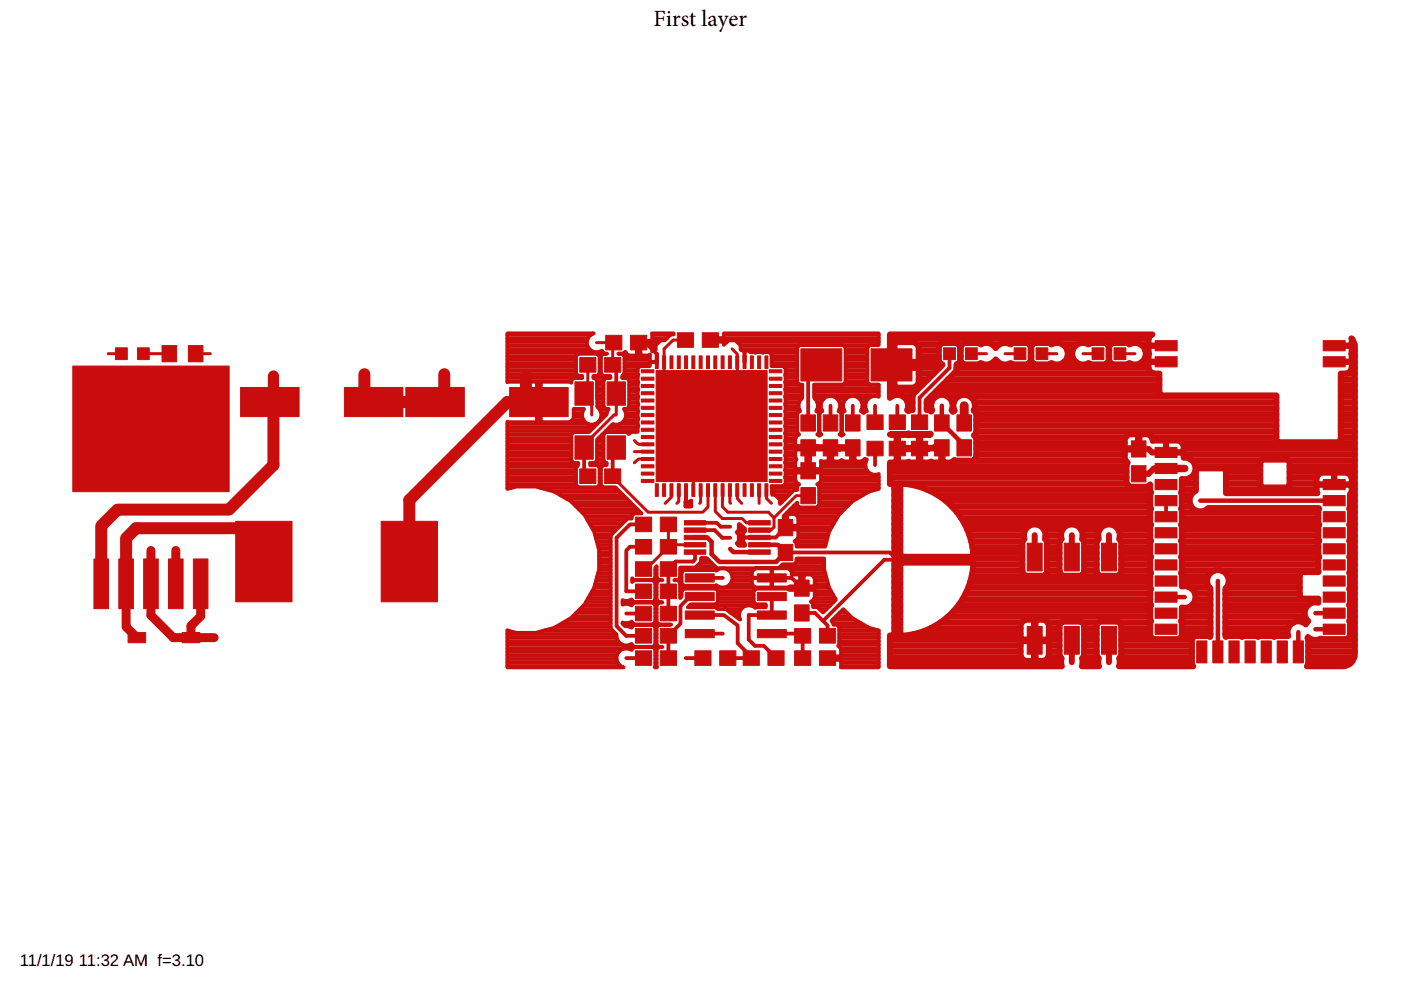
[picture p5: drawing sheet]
<svg xmlns="http://www.w3.org/2000/svg" width="297mm" height="210mm" viewBox="0 0 297 210" stroke-linecap="round" stroke-linejoin="round" font-family="sans-serif">
<defs><g id="words">
<text font-size="4.9" x="138.6" y="5.6">First layer</text>
<text font-size="3.5" x="4.2" y="204.7">11/1/19 11:32 AM f=3.10</text>
</g></defs>
<g fill="#c90d0c" stroke="#c90d0c" stroke-width=".21">
<path d="M140 114.4h3.4v3.1h-3.4z"/>
<path d="M134.7 114.4h3.5v3.1h-3.5z"/>
<path d="M168.5 123h3.1v3.4h-3.1z"/>
<path d="M168.5 128.2h3.1v3.5h-3.1z"/>
<path d="M134.7 119.1h3.5v3.1h-3.5z"/>
<path d="M140 119.1h3.4v3.1h-3.4z"/>
<path d="M134.7 123.8h3.5v3.1h-3.5z"/>
<path d="M140 123.8h3.4v3.1h-3.4z"/>
<path d="M165 110.2h3.1v3.4h-3.1z"/>
<path d="M165 115.4h3.1v3.5h-3.1z"/>
<path d="M174.5 93.2h3.1v3.5h-3.1z"/>
<path d="M174.5 88h3.1v3.4h-3.1z"/>
<path d="M147.3 138h3.4v3.1h-3.4z"/>
<path d="M152.6 138h3.4v3.1h-3.4z"/>
<path d="M134.7 138h3.5v3.1h-3.5z"/>
<path d="M140 138h3.4v3.1h-3.4z"/>
<path d="M140 133.3h3.4v3.1h-3.4z"/>
<path d="M134.7 133.3h3.5v3.1h-3.5z"/>
<path d="M162.8 138h3.4v3.1h-3.4z"/>
<path d="M157.6 138h3.4v3.1h-3.4z"/>
<path d="M169.8 98.1h3.1v3.4h-3.1z"/>
<path d="M169.8 103.4h3.1v3.4h-3.1z"/>
<path d="M134.7 109.6h3.5v3.1h-3.5z"/>
<path d="M140 109.6h3.4v3.1h-3.4z"/>
<path d="M134.7 128.5h3.5v3.1h-3.5z"/>
<path d="M140 128.5h3.4v3.1h-3.4z"/>
<path d="M173.7 138h3.5v3.1h-3.5z"/>
<path d="M168.5 138h3.4v3.1h-3.4z"/>
<path d="M173.7 133.3h3.5v3.1h-3.5z"/>
<path d="M168.5 133.3h3.4v3.1h-3.4z"/>
<path d="M145.1 110.4h4.5v.9h-4.5z"/>
<path d="M145.1 111.9h4.5v1h-4.5z"/>
<path d="M145.1 113.5h4.5v.9h-4.5z"/>
<path d="M145.1 115h4.5v1h-4.5z"/>
<path d="M145.1 116.6h4.5v.9h-4.5z"/>
<path d="M158.7 116.6h4.6v.9h-4.6z"/>
<path d="M158.7 115h4.6v1h-4.6z"/>
<path d="M158.7 113.5h4.6v.9h-4.6z"/>
<path d="M158.7 111.9h4.6v1h-4.6z"/>
<path d="M158.7 110.4h4.6v.9h-4.6z"/>
<path d="M145.3 121.7h6.1v1.7h-6.1z"/>
<path d="M145.3 125.6h6.1v1.7h-6.1z"/>
<path d="M145.3 129.5h6.1v1.8h-6.1z"/>
<path d="M145.3 133.5h6.1v1.7h-6.1z"/>
<path d="M160.6 133.5h6.1v1.7h-6.1z"/>
<path d="M160.6 129.5h6.1v1.8h-6.1z"/>
<path d="M160.6 125.6h6.1v1.7h-6.1z"/>
<path d="M160.6 121.7h6.1v1.7h-6.1z"/>
<path d="M73 82.1h12.4v6.2h-12.4z"/>
<path d="M51 82.1h12.4v6.2h-12.4z"/>
<path d="M15.4 77.6h33.2v26.6h-33.2z"/>
<path d="M30.5 118.5h3v10.6h-3z"/>
<path d="M35.7 118.5h3.1v10.6h-3.1z"/>
<path d="M25.2 118.5h3.1v10.6h-3.1z"/>
<path d="M19.9 118.5h3.1v10.6h-3.1z"/>
<path d="M41 118.5h3.1v10.6h-3.1z"/>
<path d="M50 110.5h11.9v17.1h-11.9z"/>
<path d="M80.8 110.5h12v17.1h-12z"/>
<path d="M86 82.1h12.4v6.2h-12.4z"/>
<path d="M108.1 82.1h12.4v6.2h-12.4z"/>
<path d="M34.4 73.3h3v3.4h-3z"/>
<path d="M39.9 73.3h3.1v3.4h-3.1z"/>
<path d="M24.5 73.7h2.5v2.5h-2.5z"/>
<path d="M29.1 73.7h2.5v2.5h-2.5z"/>
<path d="M38.6 134.1h3.8v2.2h-3.8z"/>
<path d="M27.2 134.1h3.7v2.2h-3.7z"/>
<path d="M244.9 94.8h4.7v2.2h-4.7z"/>
<path d="M280.5 101.7h4.7v2.1h-4.7z"/>
<path d="M244.9 111.9h4.7v2.1h-4.7z"/>
<path d="M244.9 108.5h4.7v2.1h-4.7z"/>
<path d="M244.9 132.3h4.7v2.2h-4.7z"/>
<path d="M244.9 128.9h4.7v2.2h-4.7z"/>
<path d="M244.9 105.1h4.7v2.1h-4.7z"/>
<path d="M274.2 135.9h2.2v4.6h-2.2z"/>
<path d="M270.8 135.9h2.1v4.6h-2.1z"/>
<path d="M244.9 118.7h4.7v2.2h-4.7z"/>
<path d="M244.9 98.3h4.7v2.1h-4.7z"/>
<path d="M280.5 105.1h4.7v2.1h-4.7z"/>
<path d="M244.9 101.7h4.7v2.1h-4.7z"/>
<path d="M244.9 122.1h4.7v2.2h-4.7z"/>
<path d="M244.9 115.3h4.7v2.2h-4.7z"/>
<path d="M280.5 125.5h4.7v2.2h-4.7z"/>
<path d="M280.5 111.9h4.7v2.1h-4.7z"/>
<path d="M280.5 108.5h4.7v2.1h-4.7z"/>
<path d="M244.9 125.5h4.7v2.2h-4.7z"/>
<path d="M280.5 122.1h4.7v2.2h-4.7z"/>
<path d="M280.5 118.7h4.7v2.2h-4.7z"/>
<path d="M280.5 115.3h4.7v2.2h-4.7z"/>
<path d="M257.1 135.9h2.2v4.6h-2.2z"/>
<path d="M267.4 135.9h2.1v4.6h-2.1z"/>
<path d="M264 135.9h2.1v4.6h-2.1z"/>
<path d="M260.6 135.9h2.1v4.6h-2.1z"/>
<path d="M253.7 135.9h2.2v4.6h-2.2z"/>
<path d="M280.5 128.9h4.7v2.2h-4.7z"/>
<path d="M280.5 132.3h4.7v2.2h-4.7z"/>
<path d="M280.5 75.6h4.7v2.2h-4.7z"/>
<path d="M280.5 72.2h4.7v2.2h-4.7z"/>
<path d="M244.9 75.6h4.7v2.2h-4.7z"/>
<path d="M244.9 72.2h4.7v2.2h-4.7z"/>
<path d="M233.5 115.2h3.2v5.9h-3.2z"/>
<path d="M233.5 132.8h3.2v5.9h-3.2z"/>
<path d="M225.7 115.2h3.1v5.9h-3.1z"/>
<path d="M225.7 132.8h3.1v5.9h-3.1z"/>
<path d="M217.8 115.2h3.2v5.9h-3.2z"/>
<path d="M217.8 132.8h3.2v5.9h-3.2z"/>
<path d="M136 78.4h2.6v.6h-2.6z"/>
<path d="M136 80h2.6v.6h-2.6z"/>
<path d="M136 81.5h2.6v.6h-2.6z"/>
<path d="M136 83.1h2.6v.6h-2.6z"/>
<path d="M136 84.6h2.6v.6h-2.6z"/>
<path d="M136 86.1h2.6v.7h-2.6z"/>
<path d="M136 87.7h2.6v.6h-2.6z"/>
<path d="M136 89.3h2.6v.6h-2.6z"/>
<path d="M136 90.8h2.6v.6h-2.6z"/>
<path d="M136 92.4h2.6v.6h-2.6z"/>
<path d="M136 93.9h2.6v.6h-2.6z"/>
<path d="M136 95.4h2.6v.7h-2.6z"/>
<path d="M136 97h2.6v.6h-2.6z"/>
<path d="M136 98.6h2.6v.6h-2.6z"/>
<path d="M136 100.1h2.6v.6h-2.6z"/>
<path d="M136 101.6h2.6v.7h-2.6z"/>
<path d="M138.9 102.6h.7v2.6h-.7z"/>
<path d="M140.5 102.6h.6v2.6h-.6z"/>
<path d="M142 102.6h.7v2.6h-.7z"/>
<path d="M143.6 102.6h.6v2.6h-.6z"/>
<path d="M145.1 102.6h.7v2.6h-.7z"/>
<path d="M146.7 102.6h.6v2.6h-.6z"/>
<path d="M148.2 102.6h.7v2.6h-.7z"/>
<path d="M149.8 102.6h.6v2.6h-.6z"/>
<path d="M151.3 102.6h.7v2.6h-.7z"/>
<path d="M152.9 102.6h.6v2.6h-.6z"/>
<path d="M154.4 102.6h.7v2.6h-.7z"/>
<path d="M156 102.6h.6v2.6h-.6z"/>
<path d="M157.5 102.6h.7v2.6h-.7z"/>
<path d="M159.1 102.6h.6v2.6h-.6z"/>
<path d="M160.6 102.6h.7v2.6h-.7z"/>
<path d="M162.2 102.6h.6v2.6h-.6z"/>
<path d="M163.1 101.6h2.7v.7h-2.7z"/>
<path d="M163.1 100.1h2.7v.6h-2.7z"/>
<path d="M163.1 98.6h2.7v.6h-2.7z"/>
<path d="M163.1 97h2.7v.6h-2.7z"/>
<path d="M163.1 95.4h2.7v.7h-2.7z"/>
<path d="M163.1 93.9h2.7v.6h-2.7z"/>
<path d="M163.1 92.4h2.7v.6h-2.7z"/>
<path d="M163.1 90.8h2.7v.6h-2.7z"/>
<path d="M163.1 89.3h2.7v.6h-2.7z"/>
<path d="M163.1 87.7h2.7v.6h-2.7z"/>
<path d="M163.1 86.1h2.7v.7h-2.7z"/>
<path d="M163.1 84.6h2.7v.6h-2.7z"/>
<path d="M163.1 83.1h2.7v.6h-2.7z"/>
<path d="M163.1 81.5h2.7v.6h-2.7z"/>
<path d="M163.1 80h2.7v.6h-2.7z"/>
<path d="M163.1 78.4h2.7v.6h-2.7z"/>
<path d="M162.2 75.5h.6v2.6h-.6z"/>
<path d="M160.6 75.5h.7v2.6h-.7z"/>
<path d="M159.1 75.5h.6v2.6h-.6z"/>
<path d="M157.5 75.5h.7v2.6h-.7z"/>
<path d="M156 75.5h.6v2.6h-.6z"/>
<path d="M154.4 75.5h.7v2.6h-.7z"/>
<path d="M152.9 75.5h.6v2.6h-.6z"/>
<path d="M151.3 75.5h.7v2.6h-.7z"/>
<path d="M149.8 75.5h.6v2.6h-.6z"/>
<path d="M148.2 75.5h.7v2.6h-.7z"/>
<path d="M146.7 75.5h.6v2.6h-.6z"/>
<path d="M145.1 75.5h.7v2.6h-.7z"/>
<path d="M143.6 75.5h.6v2.6h-.6z"/>
<path d="M142 75.5h.7v2.6h-.7z"/>
<path d="M140.5 75.5h.6v2.6h-.6z"/>
<path d="M138.9 75.5h.7v2.6h-.7z"/>
<path d="M139.1 78.6h23.5v23.5h-23.5z"/>
<path d="M219.7 73.7h2.5v2.5h-2.5z"/>
<path d="M215 73.7h2.5v2.5h-2.5z"/>
<path d="M200.1 73.7h2.5v2.5h-2.5z"/>
<path d="M204.7 73.7h2.5v2.5h-2.5z"/>
<path d="M236.2 73.7h2.5v2.5h-2.5z"/>
<path d="M231.5 73.7h2.5v2.5h-2.5z"/>
<path d="M188.5 88h3.5v3.1h-3.5z"/>
<path d="M188.5 93.6h3.5v3h-3.5z"/>
<path d="M193.3 88h3.4v3.1h-3.4z"/>
<path d="M193.3 93.6h3.4v3h-3.4z"/>
<path d="M183.8 88h3.4v3.1h-3.4z"/>
<path d="M183.8 93.6h3.4v3h-3.4z"/>
<path d="M169.8 88h3.1v3.4h-3.1z"/>
<path d="M169.8 93.2h3.1v3.5h-3.1z"/>
<path d="M169.8 74h8.7v6.8h-8.7z"/>
<path d="M184.7 74h8.7v6.8h-8.7z"/>
<path d="M121.9 81h3.9v4.9h-3.9z"/>
<path d="M121.9 92.4h3.9v5h-3.9z"/>
<path d="M128.7 92.4h3.9v5h-3.9z"/>
<path d="M128.7 81h3.9v4.9h-3.9z"/>
<path d="M128.2 99.4h3.4v3.1h-3.4z"/>
<path d="M122.9 99.4h3.4v3.1h-3.4z"/>
<path d="M122.9 75.8h3.4v3.1h-3.4z"/>
<path d="M128.2 75.8h3.4v3.1h-3.4z"/>
<path d="M148.9 70.5h3.4v3.1h-3.4z"/>
<path d="M143.6 70.5h3.4v3.1h-3.4z"/>
<path d="M179.3 88h3.1v3.4h-3.1z"/>
<path d="M179.3 93.2h3.1v3.5h-3.1z"/>
<path d="M202.9 93.2h3.1v3.5h-3.1z"/>
<path d="M202.9 88h3.1v3.4h-3.1z"/>
<path d="M198.1 88h3.1v3.4h-3.1z"/>
<path d="M198.1 93.2h3.1v3.5h-3.1z"/>
<path d="M133.7 71.1h3.4v3.1h-3.4z"/>
<path d="M128.4 71.1h3.4v3.1h-3.4z"/>
<path d="M239.9 98.7h3.1v3.5h-3.1z"/>
<path d="M239.9 93.5h3.1v3.4h-3.1z"/>
</g>
<g fill="none" stroke="#c90d0c" stroke-width=".8">
<path d="M107.6 70.7h18.3a2.07 2.07 0 0 0-1.3 2.8 2.07 2.07 0 0 0 3.1 .9l.4 .6h.6h-.8l-.5 .5v3.7l.5 .5h1.5v.5h-1l-.4 .4v5.6l.4 .5h.7l-.5 1.2-3.7 3.7h-3.3l-.5 .5v5.6l.5 .5h1v.4l-.5 .5v3.7l.5 .5h4.1l.4-.5v-3.7l-.4-.5h-1.6v-.4h1l.5-.5v-4.5l3.3-3.3a2.04 2.04 0 0 0 2.4-.7 2.04 2.04 0 0 0 0-2.5h.6l.5-.5v-5.6l-.5-.4h-1v-.5l.5-.5v-3.7l-.5-.5h-.8h1.1l.4-.4a1.11 1.11 0 0 0 .9 .8h1.5v-2.4h.8v2.4h1.5l.5-.3v1.7h1.5h-1.5v.8h-2.1l-.5 .5v1.3l.1 .1-.1 .1v1.3l.1 .1-.1 .2v1.3l.1 .1-.1 .1v1.3l.1 .1-.1 .2v1.3l.1 .1-.1 .1v1.3l.1 .1-.1 .2v1.2l.1 .2-.1 .1v1.3l.1 .1-.1 .2v1.1h-1.4l-.5 .4-.4-.4h-4.5l-.4 .5v5.6l.4 .5h.2v.4h-.7l-.5 .5v3.7l.5 .5h2.5l5.6 5.6h-1.6l-.5 .4v.6h-.9l-3.5 3.6v19.8l1.2 1.3a2.07 2.07 0 0 0 1 2 2.07 2.07 0 0 0 2.2-.1l.5 .6h4.1l.4-.4v-3.8l-.4-.4h-4.1l-.5 .6-.7-.3h-.7l-.5-.6v-.2a1.97 1.97 0 0 0 1.9-.2l.5 .6h4.1l.4-.4v-3.8l-.4-.5h-4.1l-.5 .7a1.97 1.97 0 0 0-1.9-.2v-1a1.91 1.91 0 0 0 1.9-.1l.5 .6h4.1l.4-.5v-3.7l-.4-.5h-4.1l-.4 .4v-.8l.4 .4h4.1l.4-.5v-2.1l.3-.3v2.4l.5 .5h.7h-.7l-.5 .5v3.7l.5 .5h.7h-.7l-.5 .5v3.8l.5 .4h2.6l-2.6 .1-.5 .4v3.8l.5 .4h.7l-.7 .1-.5 .4 .1 3.9h-.5l.1-3.9-.4-.4h-4.1l-.5 .6a2.06 2.06 0 0 0-3 .8 2.06 2.06 0 0 0 1.3 2.9h-24.6v-7.8a15.4 15.4 0 0 0 19.4-13 15.6 15.6 0 0 0-17.5-17.5l-1.9 .5v-14.3l6.3 .1v-3.9h.7v3.9h6a1.16 1.16 0 0 0 1-1v-1.8h2.2a2.07 2.07 0 0 0 .4 2.9 2.07 2.07 0 0 0 3-.4 2.07 2.07 0 0 0-.6-2.9v-5.7l-.5-.4h-.3v-.5h.9l.4-.5v-3.7l-.4-.5h-4.1l-.5 .5v3.7l.5 .5h.8v.5h-1.8l-.5 .4v.6l-.5-.3h-6v3.9h-.7v-3.9l-6.3 .1zM107.6 79.3h14.6M107.6 78.5h14.5M107.6 77.8h14.5M107.6 77h14.5M107.6 76.3h14.5M107.6 75.5h14.5M107.6 74.8h20.3M107.6 74h17.4M107.6 73.3h16.9M107.6 72.5h16.8M107.6 71.8h17"/>
<path d="M107.6 71h17.6M127 79.3h.5M127.1 78.5h.3M127.1 77.8h.3M127.1 77h.3M127.1 76.3h.3M127.1 75.5h.3M129.9 77.4l.8 .7v5.3M132.3 79.3h2.9M132.4 74.8h.3M132.4 78.5h2.8M132.4 77.8h3.1"/>
<path d="M132.4 77h5.4M132.4 76.3h5.4M132.4 75.5h5.4M135 74.8h.8M135 74h.8M135 73.3h.8M135.8 72.3h2.5l-.1-1.6h4.6v.2h-.6l-1.3 1.3h-.8l-1.1 1v1.1l-.7 .2v-1.5h-2.5zM135.8 72.5h3.9M138.3 74h.7M138.3 73.3h.7M138.3 71.8h3.1M138.3 71h3.8"/>
<path d="M139.3 76.8h.1M139.3 75v1.8M139.3 76.3h.1M139.3 75.5h.1M151 71.8h35.3M153.5 72.5h.6M153.5 71h32.8M156.3 72.5h30M157 74h12M157 73.3h12.4M157.9 76.8v-2.5h-.7l-.2-.2v-.9l-1-1h-1.5l-1 .9v-.6h-2.5v-.8h2.5v-1h32.8v2.5h-1.9l-.5 .4v7.5l.5 .5h1.9v2.5a2.04 2.04 0 0 0-2.4 .6 2.04 2.04 0 0 0-.1 2.5h-.3l-.4 .4-.6-.4a2.08 2.08 0 0 0-1.7-3.3 2.08 2.08 0 0 0-1.7 3.3l-.6 .5v4l.4 .4-.5 .3-.4-.3 .4-.4v-4l-.6-.5a2.07 2.07 0 0 0-1.7-3.3 2.07 2.07 0 0 0-1.7 3.3l-.7 .5v4l.5 .4-.5 .3-.4-.3 .4-.4v-4l-.6-.5a2 2 0 0 0-.5-2.8v-2.8h6.2l.5-.5v-7.5l-.5-.4h-9.3l-.5 .4v7.5l.5 .5h.6v2.8a2.01 2.01 0 0 0-.4 2.8l-.7 .5v4l.4 .4a1.17 1.17 0 0 0-.8 1v1.5h2.4v.7h-2.4v1.5l.3 .6-.3 .6v1.4h2.4v.8h-2.4v1.5a1.17 1.17 0 0 0 .8 1l-.4 .4v.8h-.7l-2.9 2.9v-.8l-1.1-1.1h-.6l-.1-1.8h2.5l.5-.5v-1.3l-.2-.1 .2-.2v-1.2l-.2-.2 .2-.1v-1.3l-.2-.1 .2-.1v-1.3l-.2-.2 .2-.1v-1.3l-.2-.1 .2-.2v-1.2l-.2-.1 .2-.2v-1.3l-.2-.1 .2-.1v-1.3l-.2-.2 .2-.1v-1.3l-.2-.1 .2-.2v-1.2l-.2-.2 .2-.1v-1.3l-.2-.1 .2-.1v-1.3l-.2-.2 .2-.1v-1.3l-.2-.1 .2-.1v-1.3l-.2-.2 .2-.1v-1.2l-.2-.2 .2-.1v-1.3l-.5-.5h-2.5v-2.5l-.5-.4h-1.2l-.2 .1-.1-.1h-1.3l-.1 .1-.2-.1h-1a1.23 1.23 0 0 0-1.1-.4v2.5M157.9 76.3h.1"/>
<path d="M157.9 75.5h.1M157.9 74.8h.1M160.1 74.8h.1M161.7 74.8h.1M163.2 74.8h5.8M163.6 77h5.4M163.6 76.3h5.4M163.6 75.5h5.4M166.3 77.8h2.7M166.6 79.3h2.4M166.6 78.5h2.4M174.1 77.4l-2.8 2.8v9.5"/>
<path d="M178.9 73.3h5.4M179.3 79.3h4.6M179.3 78.5h4.6M179.3 77.8h4.6M179.3 77h4.6M179.3 76.3h4.6M179.3 75.5h4.6M179.3 74.8h4.6M179.3 74h4.6M201.3 75v3l-6.3 6.3v5.2M107.6 84.8h6.3v.8h-6.3zM107.6 99.7h14.5"/>
<path d="M107.6 98.9h14.7M107.6 98.2h15M107.6 97.4h13.5M107.6 96.7h13.5M107.6 95.9h13.5M107.6 95.2h13.5M107.6 94.4h13.5M107.6 93.6h13.5M107.6 92.9h13.5M107.6 92.1h13.5M107.6 91.4h17.5M107.6 90.6h18.3"/>
<path d="M107.6 89.9h17.1M107.6 85.3h6.3M107.6 80.8h13.5M107.6 80.1h15.8M113.9 89.1h.7M113.9 88.4h.7M113.9 87.6h.7M113.9 86.8h.7M113.9 86.1h.7M113.9 84.6h.7M113.9 83.8h.7M113.9 83.1h.7"/>
<path d="M113.9 82.3h.7M113.9 81.6h.7M121.3 89.1h2.4M121.6 88.4h1.8M121.6 87.6h1.8M121.6 86.8h2.1M123.8 94.9v5.3l.8 .8M125.1 98.2h3.5M125.8 80.1h3.6M126.2 89.9h.4M126.6 97.4h1.4M126.6 96.7h1.4"/>
<path d="M126.6 95.9h1.4M126.6 95.2h1.4M126.6 94.4h1.4M126.6 93.6h1.4M126.6 83.8h1.4M126.6 83.1h1.4M126.6 82.3h1.4M126.6 81.6h1.4M126.6 80.8h1.4M126.6 86.1h1.4M126.6 85.3h1.4M126.6 84.6h1.4"/>
<path d="M126.9 92.9h1.1M127 98.9h.6M127.1 99.7h.3M127.2 89.1h.2M127.2 86.8h1.7M127.5 88.4h.6M127.5 87.6h1.1M127.7 92.1h.3M128.4 91.4h6.8M129.2 90.6h6M130.7 94.9l-.8 .8v5.3M131.4 89.9h3.8"/>
<path d="M131.9 80.1h3.3M132.4 89.1h2.8M132.4 86.8h2.8M132.7 88.4h2.5M132.7 87.6h2.5M133.4 86.1h1.8M133.4 85.3h1.8M133.4 84.6h1.8M133.4 83.8h1.8M133.4 83.1h1.8M133.4 82.3h1.8M133.4 81.6h1.8"/>
<path d="M133.4 80.8h1.8M166.5 99.7h4.5M166.5 98.2h2.1M166.6 98.9h2M166.6 97.4h2.2M166.6 96.7h2M166.6 95.9h2M166.6 95.2h4.4M166.6 94.4h2M166.6 93.6h2M166.6 92.9h2.1M166.6 92.1h2.8"/>
<path d="M166.6 91.4h2.4M166.6 90.6h2.4M166.6 89.9h2.4M166.6 89.1h2.4M166.6 88.4h2.4M166.6 87.6h2.5M166.6 86.8h2.9M166.6 86.1h2.7M166.6 85.3h2.8M166.6 84.6h3.3M166.6 83.8h3.5M166.6 83.1h3.5"/>
<path d="M166.6 82.3h3.5M166.6 81.6h3.5M166.6 80.8h2.4M166.6 80.1h2.4M171 95.3h.7v4.1h-.7zM171 98.9h.7M171 98.2h.7M171 97.4h.7M171 96.7h.7M171 95.9h.7M171.7 94.6h4v.7h-4zM171.7 99.7h12.1"/>
<path d="M171.7 95.2h4M172.6 83.8h13.7M172.6 83.1h13.7M172.6 82.3h13.7M172.6 81.6h13.7M172.8 84.6h1.8M173.2 86.8h1M173.3 85.3h.8M173.4 92.1h.7M173.4 86.1h.6M173.7 87.6h.1M173.7 91.4h.1"/>
<path d="M173.7 90.6h.1M173.7 89.9h.1M173.7 89.1h.1M173.7 88.4h.1M174.1 98.9h9.4M174.1 98.2h9.4M175.7 95.3h.8v2.5h1.3l.6-.3 .7 .3h1.3v-2.5h.8v2.5h1.3l.6-.2 .2-.3 .5 .1a2.04 2.04 0 0 0 .1 2.5 2.04 2.04 0 0 0 2.4 .6v3.2a14.9 14.9 0 0 0-11.4 12.2h-6v-.8l-.4-.4 .7-.7 .1-1.8h-2.4v-.7h2.4v-1.5a1.16 1.16 0 0 0-1-1h-1.4v2.5h-.7v-2.1l2.8-2.8v.5l.5 .5h3.7l.5-.5v-4l-.4-.4 .3-.2 .4-.5 .1-1.8h-2.4v-.8h2.4l-.1-1.7 1.7 .1zM175.7 97.4h.8M175.7 96.7h.8M175.7 95.9h.8M176.1 86v3.7M176.5 94.6h3.9v.7h-3.9z"/>
<path d="M176.5 95.2h3.9M177.5 84.6h1.8M177.9 86.8h1M178 85.3h.9M178.1 92.1h.7M178.1 86.1h.7M178.4 87.6h.1M178.4 91.4h.1M178.4 90.6h.1M178.4 89.9h.1M178.4 89.1h.1M178.4 88.4h.1"/>
<path d="M179.3 80.8h4.6M179.3 80.1h4.6M180.4 97.4h.8M180.4 96.7h.8M180.4 95.9h.8M180.8 86v3.7M182.2 84.6h1.9M182.7 86.8h1M182.7 85.3h.9M182.8 86.1h.7M183.2 97.4h.3M185.5 86v3.5"/>
<path d="M185.5 95.1v3.5M190.2 86v3.5M107.6 103.5h.8M107.6 102.7h14.5M107.6 102h14.5M107.6 101.2h14.5M107.6 100.5h14.5M114.7 103.5h15.9M117.5 104.2h13.9M118.8 105h13.3M120.1 105.7h12.8M121.3 106.5h12.3"/>
<path d="M122 107.3h12.4M122.8 108h12.3M123.5 108.8h12.4M124.1 109.5h9.8M124.6 110.3h8.1M125 111h7M125.4 111.8h5.8M125.9 112.5h4.5M126.1 113.3h3.6M126.3 114h3.2M126.5 114.8h3M126.7 115.5h2.8"/>
<path d="M126.9 116.3h2.6M127 118.6h2.5M127 117.8h2.5M127 117.1h2.5M127 119.3h2.5M127.1 102.7h.3M127.1 102h.3M127.1 101.2h.3M127.1 100.5h.3M136.4 111.2h-2.8l-2.9 2.8v18.8l2.1 2h3.6M136.4 115.9h-2.8l-.8 .8v8.7h3.6M145.3 107.3h1.3"/>
<path d="M145.3 106.5h1.3M145.5 103.9v2.5l.7-.1 .4-.2v1.3h-1.3l.2-3.5M145.5 104.2h.1M145.5 105h.1M145.5 105.7h.1M147.4 110.8h4.6l.8 .9h2M147.4 117.1v1.5l-.5 .5h-3.6l-1.6 1.5v9.5M147.4 112.4h4.1l1.6 1.6h1.7M148.5 119.3h2.3M148.6 118.6h1.5M156.5 112.5h1.4M156.5 115.5h1.4"/>
<path d="M156.6 114.8h1M156.6 113.3h1M156.6 111.1h.2l1 .9h.1v.6a1.35 1.35 0 0 0-.4 1.4h3.5h-3.5a1.33 1.33 0 0 0 .4 1.3v.4h-1.3l-.4-.5 .4-.4v-1.5l-.4-.4 .4-.5zM156.6 114h.9M156.6 111.8h.9M163.7 104.2h4.3M163.7 103.5h5.3M164.4 105h2.8M165.1 105.7h1.4M165.4 106.5h.3M166.2 111h.7M166.2 110.3h.7"/>
<path d="M166.2 109.5h.7M166.4 101.2h2.2M166.5 102.7h2.9M166.5 111.9l-2 2.1h-3.5M166.5 117.1h22.2l1.5 1.6h-2.7l-13 13M166.6 102h2.1M166.6 100.5h2M166.8 108.8h11.4M166.9 111.8h9.4M167.6 108h11.4M168.3 107.3h.8M168.6 114.8h6.6"/>
<path d="M168.7 119.3h6M168.9 118.6h5.8M168.9 115.5h6.1M169.1 109.5h8.5M169.2 114h6.2M169.3 113.3h6.3M169.3 112.5h6.6M169.3 111h7.5M169.3 110.3h7.9M173.3 102.7h13M173.6 107.3h6.1M173.7 105h9.3"/>
<path d="M173.7 104.2h10.6M173.7 103.5h12.6M173.7 106.5h6.8M173.7 105.7h8M174 102h12.3M174.1 101.2h12.2M174.1 100.5h10.5M247.2 106.2v3.4M107.6 139h23.2M107.6 136h23.4M107.6 135.2h23.1M107.6 134.4h23"/>
<path d="M107.6 133.7h.1M107.6 139.7h23.1M107.6 138.2h23.6M107.6 137.5h26.6M107.6 136.7h24.4M115.4 133.7h14.5M117.9 132.9h11.6M119.1 132.2h10.4M120.5 131.4h9M121.5 130.7h8M122.2 129.9h7.3M123 129.1h6.5"/>
<path d="M123.7 128.4h5.8M124.2 127.6h5.3M124.7 126.9h4.8M125.1 126.1h4.4M125.6 125.4h3.9M126 124.6h3.5M126.2 123.9h3.3M126.4 123.1h3.1M126.6 122.3h2.9M126.8 121.6h2.7M127 120.8h2.5M127 120.1h2.5"/>
<path d="M132 127.6h2.3M132 132.2h2.2M132.8 130.1h3.6M132.8 139.5h3.6M133.5 132.9h.5M133.5 136.7h.5M134 123.1h.3M138.5 127.6h1.1M138.5 123.1h1.1M138.7 132.2h.7M138.7 137.5h.7M138.9 132.9h.3"/>
<path d="M138.9 136.7h.3M138.9 125.4h.3M138.9 131.4h.3M138.9 130.7h.3M138.9 129.9h.3M138.9 129.1h.3M138.9 128.4h.3M138.9 126.9h.3M138.9 126.1h.3M138.9 124.6h.3M138.9 123.9h.3M138.9 139.7h.3"/>
<path d="M138.9 139h.3M138.9 138.2h.3M138.9 136h.3M138.9 135.2h.3M138.9 134.4h.3M138.9 133.7h.3M138.9 122.3h.3M138.9 121.6h.3M138.9 120.8h.3M139.2 120.1h.1M143.8 123.1h.7M144.2 125.4h.3"/>
<path d="M144.2 126.1h.3M144.2 124.6h25.4M144.2 123.9h.4M144.2 120.3h3.3l1.1-1.1v-.9h1.2l2.2 2.2h13.1l.8-.9h2.5l.5-.4v-.8h5.8v2.3l1.1 4 1.4 2.4-2.7 2.8-1.2-1.2h-.9v-.8l-.5-.4 .4-.2 .4-.4v-1.8h-2.3v-.8h2.3v-1.5a1.16 1.16 0 0 0-1-1h-1.3v2.5h-.8v-2.5h-1.3l-.4 .2a1.24 1.24 0 0 0-1-1.5h-3.2v2l-.1-2h-3.2a1.16 1.16 0 0 0-1 1v1h4.2l-4.2 .1a1.68 1.68 0 0 0 .4 1.7l.6 .3h3.2v-2l.1 2h3.2l.5-.3h2.2v.8h-2.3l-.3-.3h-6.8l-.4 .5v2.4l.4 .4h2.2v.7h-2.2l-.1 .1a2.03 2.03 0 0 0-2.6-.1 2.03 2.03 0 0 0-.5 2.6l-2.7-1.9a.82 .82 0 0 0-.9-.4h-1.3l-.3-.3h-6l.7-.7h5.3l.4-.4v-2.4l-.4-.5h-6.8l-.5 .5v1.2l-.3 .3v-3.3l-.5-.5h-.7h.7l.5-.5zM144.2 122.3h.3M144.2 121.6h.3M144.2 120.8h7.9M144.5 121.3l.5-.4h6.8l.1 .1a2.05 2.05 0 0 1 2.8 .1 2.05 2.05 0 0 1 0 2.9 2.05 2.05 0 0 1-2.8 .1l-.1 .1h-6.8l-.5-.5zM145.4 139.5h3.6M146.2 128.4h12.1M147.7 120.1h3.9M148.4 130.4h5.1l2.9 2.2v3.8l2.9 2.9v.2h-5"/>
<path d="M148.4 126.5h-2.1l-2 2v3.7l-2.6 2.6v4.7M148.4 122.5h4.8M148.4 134.3h4.8M152.2 125.4h7.6M152.2 127.6h7.6M152.2 126.9h7.6M152.2 126.1h7.6M154 129.1h3.1M154.4 120.8h5.3M154.8 123.9h4.7M154.9 129.9h1.9M155.1 121.6h4.3"/>
<path d="M155.2 123.1h4.2M155.3 122.3h4.1M155.9 130.7h.8M159.2 128.4h3.2M163.6 123.9h.1M163.6 123.1h.1M163.6 122.3h.1M163.6 121.6h.1M163.6 120.8h.1M163.6 122.5h4.3l2.1 2.2M163.6 126.5v3.9h-4.9v5.2l1.4 1.3h1.8l2.6 2.6M163.6 134.3h6.1l.5 .5v4.7"/>
<path d="M165.5 120.1h9.2M167.6 120.8h7.2M167.9 121.6h7.1M169.6 123.9h.8M169.6 123.1h.8M169.6 122.3h.8M170 130h2.8l2.7 2.6v2.2M170.4 124.6h5.4M172 127.6h4.7M172.4 128.4h3.6M172.6 122.3h2.6M172.7 126.9h4.4"/>
<path d="M172.7 125.4h3.5M172.7 126.1h3.9M172.7 123.9h2.9M172.7 123.1h2.7M173.8 129.1h1.4M175.8 139.7h10.5M176.3 131.7l2.5-2.5 1.9 1.9 3.6 2 2 .6v7.8h-8v-1.6h-2.5v-.8h2.5v-1.3l-.2-.6-.4-.3 .2-.2v-3.8l-.4-.4h-.8v-.4zM176.5 131.4h4.8M176.7 132.2h5.9M177.3 130.7h3M177.9 132.9h6M177.9 136.7h8.4"/>
<path d="M177.9 136h8.4M177.9 135.2h8.4M177.9 134.4h8.4M177.9 133.7h8.4M178 129.9h1.5M178.2 137.5h8.1M178.3 139h8M178.3 138.2h8M107.6 141.2h24M107.6 140.5h23.4M138.9 141.2h.3M138.9 140.5h.3"/>
<path d="M178.3 141.2h8M178.3 140.5h8"/>
</g>
<path d="M204.4 86v3.7M32 116.7v13.8l4.7 4.7h8.7M37.3 116.7v7.1M26.7 123.8v9.1l2.3 2.3M42.5 123.8v6.8l-2 2.1v2.5" fill="none" stroke="#c90d0c" stroke-width="1.9"/>
<g fill="none" stroke="#c90d0c" stroke-width=".63">
<path d="M22.9 75h2.8M30.4 75h5.5M41.5 75h3.1M124.6 77.4v5.3l-.8 .7 1.7 1.6v3M126.5 72.6h3.6l-.2 .3v4.5M135.4 72.6h1.3l2.6 2.6v1.6M145.3 72.1h-2.6l-1.9 1.9v6.3l10.1 10M155.2 74l1.1 1.1v9.8l-5.4 5.4M206 75h3.1M213.1 75h3.2M220.9 75h3.2M229.6 75h3.2"/>
<path d="M237.4 75h3.2M130.7 83.4v4.6h-.5l-6.4 6.3v.6M134.5 95.8h2.8M134.5 93.4l.9 .8h1.9M137.3 97.3h-1.9l-.9 .8M150.9 90.3l-3.9 3.9v9.7M129.9 101l7.5 7.6h11.6l1.1-1.1v-3.6M141.7 111.2v4.7l.4-.4h5.3M141.7 115.9l-4.7 4.7h-.6M142.4 103.9v1.5l-1.4 1.3M143.9 103.9v2.4l-.4 .4M145.5 103.9v2.4l.4 .4"/>
<path d="M148.5 103.9v2.6l-.1 .2M151.7 103.9v4.5l1.5 1.5h4.1l1 .9h2.7M153.2 103.9v3.5l1.1 1.2h8.6l1.2 1.2v2l-.7 .6h-2.4M154.7 103.9v2.7l.2 .1M156.3 103.9v1.8l1 1M161 103.9v2.8M162.5 103.9v1.8l1.1 1M171.3 105.1h-2.5l-4.7 4.7"/>
</g>
<path d="M77.3 79.3v4l1.9 1.9h13l2-1.9v-4M111.5 79.7v5.5M57.2 85.2h.8v13.4l-9.5 9.5h-23.6l-3.4 3.4v12.3M114.3 85.2h-6.7l-20.8 20.8v13.1M55.9 119.1v-3.6l-3.4-3.5h-23.6l-2.2 2.1v9.7" fill="none" stroke="#c90d0c" stroke-width="2.5"/>
<g fill="none" stroke="#c90d0c" stroke-width="1.3">
<path d="M188.7 75.5h1M188.7 74.3h1M188.7 71.8h54.8M188.7 79.2h1M188.7 73.1h1M189.7 78h9.5M189.7 76.8h9.4M194.5 73.1h4.8M194.8 75.5h4.3M194.8 74.3h4.3M194.8 79.2h3.2M202.2 79.2h42.5"/>
<path d="M202.8 78h40.7M203.3 73.1h.7M203.5 76.8h.3M203.6 75.5h.1M203.6 74.3h.1M203.7 73.3l.6-.6h3.3l.3 .3a2.28 2.28 0 0 1 3.2 .8 2.23 2.23 0 0 1 3.2-.8l.3-.3h3.3l.6 .6v3.4l-.6 .6h-3.3l-.3-.3a2.25 2.25 0 0 1-3.2-.8 2.29 2.29 0 0 1-3.2 .8l-.3 .3h-3.3l-.6-.6zM210.4 73.1h1.4M210.6 76.8h1M218.2 73.1h.7M218.4 76.8h.3M218.5 75.5h.2M218.5 74.3h.2"/>
<path d="M219.2 72.7h3.4l.3 .3a2.31 2.31 0 0 1 3.5 2 2.31 2.31 0 0 1-3.5 2l-.3 .3h-3.4l-.5-.6v-3.4zM225.4 73.1h2.9M225.6 76.8h2.5M226.3 74.3h1.1M226.4 75.5h1M227.7 73.7a2.29 2.29 0 0 1 3.1-.7l.3-.3h3.4l.6 .6v3.4l-.6 .6h-3.4l-.3-.3a2.31 2.31 0 0 1-2.9-.4 2.31 2.31 0 0 1-.2-2.9zM234.8 73.1h.7M235 76.8h.3M235.1 75.5h.1M235.1 74.3h.1M235.8 72.7h3.3l.3 .3a2.31 2.31 0 0 1 3.6 2 2.31 2.31 0 0 1-3.6 2l-.3 .3h-3.3l-.6-.6v-3.4zM241.9 73.1h1.6"/>
<path d="M242.1 76.8h1.4M242.8 74.3h.7M242.9 75.5h.6M245.8 73.3h-2.3v1.3l.1 .4-.1 .4v1.3h2.3M245.8 76.7h-2.3v1.3a1.41 1.41 0 0 0 1.2 1.2h1.1v4.3l.4 .3h24.4v9.6l.4 .4h12.9l.4-.4v-14.2h1.1a1.37 1.37 0 0 0 1.2-1.2v-1.3h-2.3M245.8 73.3h-2.3v-1.3a1.4 1.4 0 0 1 .8-1.1h-55.6v5.8h1v-4.2h3.8a1.41 1.41 0 0 1 1.3 1.3v2.9h-5.1v1.3h5.1v3a1.41 1.41 0 0 1-1.3 1.2h-3.8v-4.2h-1v6.4a2.26 2.26 0 0 1 2.9-.3 2.26 2.26 0 0 1 .7 2.9l.3 .2 .2-.2h.7v-3.3l6.3-6.3-.7-.7v-3.4l.5-.6h3.4l.6 .6v3.4l-.8 .6v1.3l-6.3 6.3v2.1h.6l.3 .3 .3-.3a2.29 2.29 0 0 1 2-3.3 2.29 2.29 0 0 1 2 3.3l.4 .3 .3-.3a2.29 2.29 0 0 1 2-3.3 2.29 2.29 0 0 1 2.1 3.3M284.3 76.7h2.3l-.1-1.7 .1-1.7h-2.3h2.3l-.1-1.6 .3 .3 .5 1.4v65.3a2.57 2.57 0 0 1-2.6 2.6h-7.6l.3-.4v-5.4l-.2-.2 .1-.3a2.17 2.17 0 0 0 2.7 .4l5.6 .1 .6-.6v-3l-.2-.2 .2-.2v-3l-.2-.2 .2-.2v-3l-.2-.2 .2-.2v-3l-.2-.2 .2-.2v-3l-.2-.2 .2-.2v-3l-.2-.2 .2-.2v-3.1l-.2-.1 .2-.2v-3.1l-.2-.2 .2-.1v-2.9l.4-.8v-1.3l-3.7 .1M285.4 79.2h1.9M286.6 71.8h.1M286.6 76.8h.7M286.6 75.5h.7M286.6 73.1h.6"/>
<path d="M286.6 78h.7M286.6 74.3h.7M188.7 98.8h50.1M188.7 84.1h.2M188.7 82.9h5.6M188.7 81.7h1M188.7 80.4h1M188.7 92.1h3.7l.2-.2 .2 .2h4.3l.2-.2 .1 .2-.2 .1-2.1-.1v2.9h-.3v-2.9h-1.7l-.5 .2-.5-.2h-1.7v2.9h-.3v-2.9zM190.1 93.9h.3M190.1 92.7h.3M190.1 97.6h.3M190.1 96.4h.3"/>
<path d="M190.2 95.1h4.8M190.4 95.2h4.4M190.4 95h4.4v.2h-4.4zM191.6 84.1h1.9M192.4 85.3h1.1M192.5 86.6h1M194.5 81.7h1M194.8 80.4h2M194.8 93.9h.3M194.8 92.7h.3M194.8 97.6h.3M194.8 96.4h.3"/>
<path d="M195.1 95.2h1.6M195.1 95l4.5-.2v.3h-2.9v.1h-1.6zM196.5 86.6h1M196.5 85.3h1M197.3 84.1h1.1M198.5 82.9h47.3M199.6 95.2h.2M199.6 97.6h.2M199.6 96.4h.2M199.8 81.7h46M201 84.1h2.1M201 80.4h44.8"/>
<path d="M201.9 85.3h.3M201.9 86.6h.3M202.3 97.6h.1M205.7 84.1h64.9M206.5 97.6h32.2M206.5 87l.5 .5v4.3l-.5 .5 .5 .5v4.3l-.6 .6-4.1-.1-.9 .5h-1.6v-3h-.2v3h-1.6a.79 .79 0 0 0-1.1 0h-1.8v-2.9h-.3v2.9h-1.7a.75 .75 0 0 0-1 0h-1.7v-2.9h-.3v2.9h-1.4v4.5l.9-.1v15.5h1.3v-15.5a16.2 16.2 0 0 1 15.5 15.5h-15.5v1.3h15.5a16.2 16.2 0 0 1-15.5 15.5v-15.5h-1.3v15.5l-.9-.1v6.6h36.4l-.1-.5 .1-1.2-.5-.5v-6.7l.7-.6h4l.5 .6v6.7l-.4 .5 .1 .3v.9l-.1 .5h3.6l-.1-.5 .1-1.2-.5-.5v-6.7l.6-.6h4l.6 .6v6.7l-.4 .5 .1 .3v.9l-.2 .5h15.8l-.3-.4v-5.4l.6-.6h3l.2 .2 .1-.2v-10.1a2.29 2.29 0 0 1 0-3.3 2.29 2.29 0 0 1 3.3 0 2.29 2.29 0 0 1-.1 3.3v10.1l.1 .2 .2-.2h3l.2 .2 .2-.2h3.1l.1 .2 .2-.2h3.1l.2 .2 .2-.2h2.8a2.26 2.26 0 0 1 .8-2.8 2.26 2.26 0 0 1 2.9 .3l.5-.7a2.26 2.26 0 0 1-.5-2.8 2.26 2.26 0 0 1 2.6-1.1v-.9h-3.6l-.3-.4v-4.8l.3-.4h3.6v-3l.2-.2-.2-.2v-3l.2-.2-.2-.2v-3.1l.2-.1-.2-.2v-3.1l.2-.2-.1-.1h-23.5a2.29 2.29 0 0 1-3.5-.2 2.29 2.29 0 0 1 1-3.4v-4.4l.3-.4h5.7l.3 .4v4.9h19.4l-.2-.6v-1.3h3.8M206.6 85.3h64M206.7 86.6h63.9M206.9 92.7h31.8M207 95.2h34.3M207 93.9h31.5M207 91.5h63.6"/>
<path d="M207 90.3h63.6M207 89h63.6M207 87.8h63.6M207 96.4h31.5M239 92.4l.7-.3h1.6v2.9h.3v-2.9h1.6a1.36 1.36 0 0 1 1.2 1.4l2.8-.1v2.5h3.8v-1.2a1.41 1.41 0 0 0-1.3-1.3h-2.5v2.5h3.8v1.1a2.29 2.29 0 0 1 2.5 2.5 2.29 2.29 0 0 1-2.9 2v2.7l-.2 .2 .2 .2v3.1l-.2 .1 .2 .2v3.1l-.2 .2 .2 .1v3.1l-.2 .2 .2 .2v3l-.2 .2 .2 .2v3l-.2 .2 .2 .2v2.7a2.3 2.3 0 0 1 2.9 2.2 2.3 2.3 0 0 1-2.9 2.2v2.7l-.2 .2 .2 .2v3l-.6 .6h-5.5l-.6-.6v-3l.2-.2-.2-.2v-3l.2-.2-.2-.2v-3l.2-.2-.2-.2v-3l.2-.2-.2-.2v-3l.2-.2-.2-.2v-3l.2-.2-.2-.2v-3.1l.2-.1-.2-.2v-3.1l.2-.2-.2-.1v-3.1l.2-.2-.2-.2v-1.5l-.5 .5h-3.9l-.7-.6v-4.3l.3-.2-.4-.3-.2-.7v-1.8h2.8v-.3h-2.8v-1.7zM241.3 93.9h.3M241.3 92.7h.3M241.4 95.2h2.1l.7 .7h3M244.2 92.7h26.4M247.2 95.2h.1M247.2 93.9v.1M247.2 99.3h-2.6l-1.1 1.2h-2.1"/>
<path d="M250.6 93.9h36.7M251 95.2h36.3M251 96.4h36.3M252.7 97.6h14.7M253.4 98.8h13.8M267.6 97.5h5.4l.4 .3v5.2l-.4 .4h-5.4l-.4-.4v-5.2zM273.2 97.6h14.1M273.4 98.8h13.9M284.3 92.7h3M284.3 91.5h3M284.3 90.3h3M284.3 89h3"/>
<path d="M284.3 87.8h3M284.3 86.6h3M284.3 84.1h3M284.3 81.7h3M284.3 85.3h3M284.3 82.9h3M284.3 80.4h3M188.7 100.1h50.1M188.7 102.5h50.1M188.7 101.3h50.1M189.6 119.7h1.3M189.6 117.2h1.3"/>
<path d="M189.6 116h1.3M189.6 114.8h1.3M189.6 113.6h1.3M189.6 112.3h1.3M189.6 111.1h1.3M189.6 109.9h1.3M189.6 108.6h1.3M189.6 107.4h1.3M189.6 106.2h1.3M189.6 105h1.3M189.6 103.7h1.3M190.9 118.5h25.9"/>
<path d="M196.4 103.7h47.5M198.8 105h45.1M200.5 106.2h43.4M201.8 107.4h42.1M202.9 108.6h41M203.8 109.9h40.1M204.5 111.1h39.4M205.1 112.3h12.3M205.6 113.6h11.5M205.9 114.8h10.9M206.2 116h10.6M206.3 117.2h10.5"/>
<path d="M206.4 119.7h10.4M217.4 112.2a2.3 2.3 0 0 1 3-.8 2.3 2.3 0 0 1 1.1 2.9l.5 .4v6.8l-.6 .6h-4l-.6-.6v-6.8l.4-.4-.1-1.3zM219.4 113.5v4.6M221.4 112.3h3.9M221.7 113.6h3.3M222 119.7h2.6M222 118.5h2.6M222 116h2.6M222 114.8h2.6M222 117.2h2.6M225.3 112.2a2.3 2.3 0 0 1 3-.8 2.3 2.3 0 0 1 1.1 2.9l.4 .4v6.8l-.5 .6h-4l-.7-.6v-6.8l.5-.4-.1-1.3zM227.2 113.5v4.6"/>
<path d="M229.2 112.3h3.9M229.5 113.6h3.4M229.8 119.7h2.7M229.8 118.5h2.7M229.8 116h2.7M229.8 114.8h2.7M229.8 117.2h2.7M233.2 112.2a2.3 2.3 0 0 1 3-.8 2.3 2.3 0 0 1 1.1 2.9l.4 .4v6.8l-.6 .6h-4l-.6-.6v-6.8l.5-.4-.1-1.3zM235.1 113.5v4.6M237.1 112.3h6.8M237.4 113.6h6.5M237.7 119.7h6.2"/>
<path d="M237.7 118.5h6.2M237.7 116h6.2M237.7 114.8h6.2M237.7 117.2h6.2M250.5 114.8h29.1M250.5 111.1h29.1M250.6 119.7h28.9M250.6 118.5h28.9M250.6 116h28.9M250.6 113.6h28.9M250.6 112.3h28.9M250.6 109.9h28.9"/>
<path d="M250.6 108.6h28.9M250.6 107.4h2M250.6 105h1.9M250.6 103.7h3M250.6 102.5h3M250.6 117.2h28.9M250.6 106.2h1.6M252.4 101.3h1.2M253.3 100.1h.3M259.9 100.1h7.3M259.9 101.3h7.3M259.9 103.7h19.2"/>
<path d="M259.9 102.5h7.3M273.4 100.1h13.9M273.4 101.3h5.8M273.4 102.5h5.7M282.9 101.3h.1M282.9 102.5h.1M282.9 102.7h3.7v-1.2a1.41 1.41 0 0 0-1.2-1.3h-2.5v2.6M282.9 102.7v-2.5h-2.5a1.48 1.48 0 0 0-1.3 1.3v1.2l3.8 .1M286.2 114.8h1.1M286.2 111.1h1.1M286.2 119.7h1.1M286.2 118.5h1.1"/>
<path d="M286.2 116h1.1M286.2 113.6h1.1M286.2 112.3h1.1M286.2 109.9h1.1M286.2 108.6h1.1M286.2 107.4h1.1M286.2 105h1.1M286.2 117.2h1.1M286.2 106.2h1.1M286.6 101.3h.7M286.6 103.7h.7M286.6 102.5h.7"/>
<path d="M188.7 139.3h27.8M188.7 138.1h27.7M188.7 136.9h27.7M188.7 135.7h30.5M189.6 130.7h1.3M189.6 129.5h1.3M189.6 128.3h1.3M189.6 125.8h1.3M189.6 124.6h1.3M189.6 123.4h1.3M189.6 122.2h1.3M189.6 120.9h1.3"/>
<path d="M189.6 127.1h1.3M189.6 132h1.3M189.6 134.4h1.3M189.6 133.2h1.3M193.8 134.4h22.6M197.3 133.2h19.1M199.4 132h17.2M201 130.7h42.9M202.2 129.5h41.7M203.2 128.3h40.9M204 127.1h39.9M204.7 125.8h39.2"/>
<path d="M205.3 124.6h38.6M205.7 123.4h38.2M206 122.2h37.9M206.2 120.9h10.6M216.7 132l.9-.6h1.6v4.2h.3v-4.2h1.6a1.48 1.48 0 0 1 1.3 1.2v3h-2.9v.3h2.9v3a1.41 1.41 0 0 1-1.3 1.2h-1.6v-4.2h-.3v4.2h-1.6a1.37 1.37 0 0 1-1.2-1.2v-3h2.8v-.3h-2.8v-3zM219.2 132h.3M219.2 133.2h.3M219.2 139.3h.3M219.2 138.1h.3M219.2 136.9h.3M219.2 134.4h.3M219.5 135.7h5.1"/>
<path d="M222 120.9h2.6M222.1 132h3M222.2 139.3h2.7M222.4 133.2h2.2M222.4 138.1h2.2M222.4 136.9h2.2M222.4 134.4h2.2M227.2 135.8v4.6M229.4 132h3.5M229.7 139.3h3M229.8 120.9h2.7M229.8 135.7h2.7"/>
<path d="M229.8 133.2h2.7M229.8 138.1h2.7M229.8 136.9h2.7M229.8 134.4h2.7M235.1 135.8v4.6M237.3 132h6.6M237.5 139.3h15.2M237.7 120.9h6.2M237.7 135.7h15M237.7 133.2h6.2M237.7 138.1h15M237.7 136.9h15"/>
<path d="M237.7 134.4h6.2M250.6 130.7h6M250.6 129.5h6M250.6 123.4h5.3M250.6 122.2h5.6M250.6 120.9h7.1M250.6 132h6M250.6 133.2h6M250.6 134.4h6M252.3 124.6h4.2M252.7 128.3h3.9M253.3 125.8h3.3"/>
<path d="M253.4 127.1h3.2M258.8 120.9h20.7M259.8 130.7h17M259.8 129.5h16.8M259.8 132h14.5M259.8 128.3h17.6M259.8 127.1h19.7M259.8 125.8h15.8M259.8 133.2h13.4M259.8 134.4h13.2M260 124.6h15.6M260.3 122.2h15.3"/>
<path d="M260.5 123.4h15.1M276.3 132h.8M277.4 135.7h1M277.4 139.3h9.7M277.4 138.1h9.9M277.4 136.9h9.9M279.4 135.7h7.9M286 128.3h1.3M286.2 130.7h1.1M286.2 129.5h1.1M286.2 124.6h1.1M286.2 122.2h1.1"/>
<path d="M286.2 120.9h1.1M286.2 132h1.1M286.2 127.1h1.1M286.2 125.8h1.1M286.2 123.4h1.1M286.2 133.2h1.1M286.2 134.4h1.1M188.7 140.6h36.3M229.5 140.6h3.4M237.4 140.6h15.3M277.4 140.6h9"/>
</g>
<path d="M199.7 86v3.7l4.7 4.7v.6M147.4 114h2.5l1 .9v2.6l1.6 1.6h12l2-2-1.6-1.6h-3.9M154.8 116.4l.7 .7h5.5M254.5 106.2h28.4M247.2 126.6h4M258.2 123.2v15M275.3 134v4.2M278.9 133.4h4M278.9 130h4" fill="none" stroke="#c90d0c" stroke-width=".95"/>
<path d="M247.2 99.3h4" fill="none" stroke="#c90d0c" stroke-width="1.6"/>
<path d="M58 79.7v5.5" fill="none" stroke="#c90d0c" stroke-width="2.4"/>
<use href="#words"/>
</svg>
